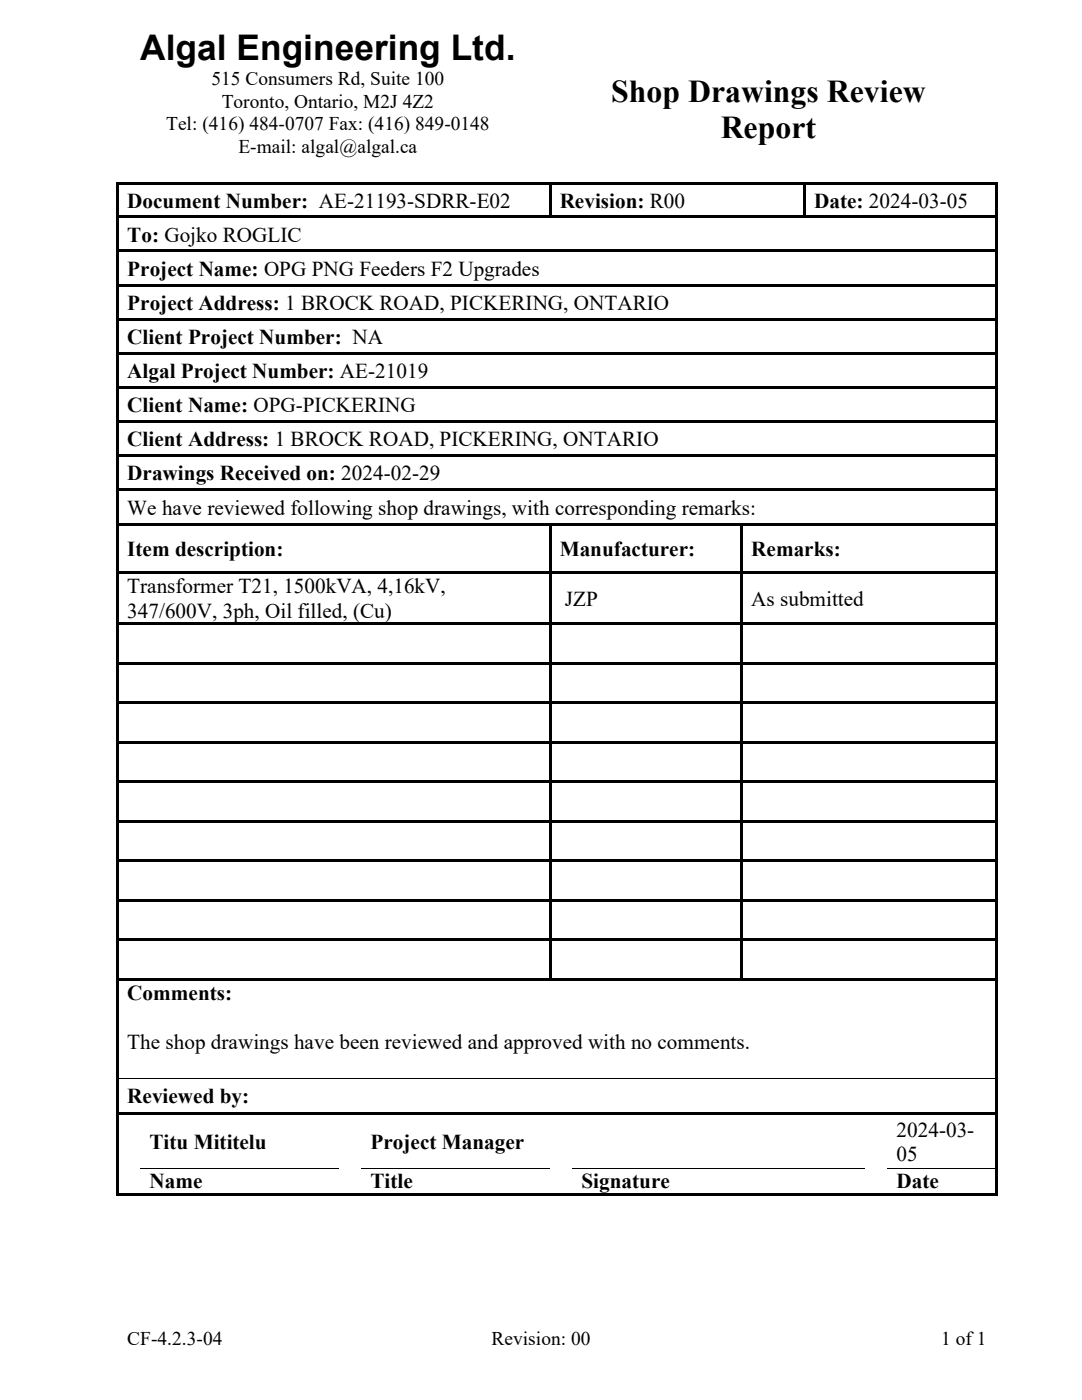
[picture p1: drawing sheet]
<svg xmlns="http://www.w3.org/2000/svg" width="216mm" height="279mm" viewBox="0 0 216 279" stroke-linecap="round" stroke-linejoin="round" font-family="sans-serif">
<defs><g id="words">
<text font-size="7" x="28" y="12">Algal Engineering Ltd.</text>
<g font-size="6.3">
<text x="121.9" y="20.3">Shop Drawings Review</text>
<text x="143.8" y="27.6">Report</text>
</g>
<g font-size="4.2">
<text x="25.4" y="41.4">Document Number: AE-21193-SDRR-E02</text>
<text x="111.7" y="41.4">Revision: R00</text>
<text x="162.5" y="41.4">Date: 2024-03-05</text>
<text x="25.4" y="48.2">To: Gojko ROGLIC</text>
<text x="25.4" y="55">Project Name: OPG PNG Feeders F2 Upgrades</text>
<text x="25.4" y="61.8">Project Address: 1 BROCK ROAD, PICKERING, ONTARIO</text>
<text x="25.4" y="68.6">Client Project Number: NA</text>
<text x="25.4" y="75.4">Algal Project Number: AE-21019</text>
<text x="25.4" y="82.2">Client Name: OPG-PICKERING</text>
<text x="25.4" y="89">Client Address: 1 BROCK ROAD, PICKERING, ONTARIO</text>
<text x="25.4" y="95.8">Drawings Received on: 2024-02-29</text>
<text x="25.4" y="102.7">We have reviewed following shop drawings, with corresponding remarks:</text>
<text x="25.4" y="111">Item description:</text>
<text x="111.7" y="111">Manufacturer:</text>
<text x="149.9" y="111">Remarks:</text>
<text x="25.4" y="118.4">Transformer T21, 1500kVA, 4,16kV,</text>
<text x="25.4" y="123.3">347/600V, 3ph, Oil filled, (Cu)</text>
<text x="112.7" y="120.8">JZP</text>
<text x="149.9" y="120.8">As submitted</text>
<text x="25.4" y="199.6">Comments:</text>
<text x="25.4" y="209.4">The shop drawings have been reviewed and approved with no comments.</text>
<text x="25.4" y="220.2">Reviewed by:</text>
<text x="178.9" y="226.9">2024-03-</text>
<text x="29.8" y="229.3">Titu Mititelu</text>
<text x="73.9" y="229.3">Project Manager</text>
<text x="178.9" y="231.8">05</text>
<text x="29.8" y="237.2">Name</text>
<text x="73.9" y="237.2">Title</text>
<text x="116" y="237.2">Signature</text>
<text x="178.9" y="237.2">Date</text>
</g>
<g font-size="3.9">
<text x="42.2" y="17.1">515 Consumers Rd, Suite 100</text>
<text x="44.2" y="21.5">Toronto, Ontario, M2J 4Z2</text>
<text x="33.1" y="26">Tel: (416) 484-0707 Fax: (416) 849-0148</text>
<text x="47.6" y="30.4">E-mail: algal@algal.ca</text>
<text x="25.4" y="268.4">CF-4.2.3-04</text>
<text x="98.1" y="268.4">Revision: 00</text>
<text x="187.8" y="268.4">1 of 1</text>
</g>
</g></defs>
<path d="M19.2 3.9h92.5v31.3h-92.5z" fill="none" stroke="#fff" stroke-width=".26"/>
<path d="M109.3 13h88.1v33h-88.1z" fill="#fff"/>
<path d="M109.3 13h88.1v33h-88.1z" fill="none" stroke="#fff" stroke-width=".26"/>
<g fill="#000">
<path d="M23.2 36.3h.5v.5h-.5zM23.2 36.3h175.9v.5h-175.9zM198.5 36.3h.6v.5h-.6zM23.2 36.8h.5v6.2h-.5zM23.2 43h175.9v.6h-175.9zM23.2 43.6h.5v6.2h-.5zM23.2 49.8h175.9v.6h-175.9zM23.2 50.4h.5v6.2h-.5zM23.2 56.6h175.9v.6h-175.9zM109.5 36.8h.5v6.2h-.5zM160.3 36.8h.5v6.2h-.5zM198.5 36.8h.6v6.2h-.6z"/>
<path d="M198.5 43.6h.6v6.2h-.6zM198.5 50.4h.6v6.2h-.6zM23.2 57.2h.5v6.2h-.5zM23.2 63.4h175.9v.5h-175.9zM23.2 63.9h.5v6.3h-.5zM23.2 70.2h175.9v.5h-175.9zM23.2 70.7h.5v6.3h-.5zM23.2 77h175.9v.5h-175.9zM198.5 57.2h.6v6.2h-.6zM198.5 63.9h.6v6.3h-.6zM198.5 70.7h.6v6.3h-.6zM23.2 77.5h.5v6.3h-.5z"/>
<path d="M23.2 83.8h175.9v.5h-175.9zM23.2 84.3h.5v6.3h-.5zM23.2 90.6h175.9v.5h-175.9zM23.2 91.1h.5v6.3h-.5zM23.2 97.4h175.9v.5h-175.9zM198.5 77.5h.6v6.3h-.6zM198.5 84.3h.6v6.3h-.6zM198.5 91.1h.6v6.3h-.6zM23.2 97.9h.5v6.6h-.5zM23.2 104.5h125.1v.5h-125.1zM23.2 105h.5v8.9h-.5zM23.2 113.9h125.1v.6h-125.1z"/>
<path d="M109.5 105h.5v8.9h-.5zM147.7 105h.6v8.9h-.6zM148.3 104.5h50.2v.5h-50.2zM148.3 113.9h50.2v.6h-50.2zM198.5 97.9h.6v6.6h-.6zM198.5 104.5h.6v.5h-.6zM198.5 105h.6v8.9h-.6zM198.5 113.9h.6v.6h-.6zM23.2 114.5h.5v9.7h-.5zM23.2 124.2h125.1v.5h-125.1zM23.2 124.7h.5v7.4h-.5zM23.2 132.1h125.1v.5h-125.1z"/>
<path d="M23.2 132.6h.5v7.4h-.5zM109.5 114.5h.5v9.7h-.5zM109.5 124.7h.5v7.4h-.5zM109.5 132.6h.5v7.4h-.5zM147.7 114.5h.6v9.7h-.6zM147.7 124.7h.6v7.4h-.6zM147.7 132.6h.6v7.4h-.6zM148.3 124.2h50.2v.5h-50.2zM148.3 132.1h50.2v.5h-50.2zM148.3 140h50.2v.5h-50.2zM198.5 114.5h.6v9.7h-.6zM198.5 124.2h.6v.5h-.6z"/>
<path d="M198.5 124.7h.6v7.4h-.6zM198.5 132.1h.6v.5h-.6zM198.5 132.6h.6v7.4h-.6zM23.2 140h125.1v.5h-125.1zM23.2 140.5h.5v7.3h-.5zM23.2 147.8h125.1v.6h-125.1zM23.2 148.4h.5v7.3h-.5zM23.2 155.7h125.1v.6h-125.1zM109.5 140.5h.5v7.3h-.5zM109.5 148.4h.5v7.3h-.5zM147.7 140.5h.6v7.3h-.6zM147.7 148.4h.6v7.3h-.6z"/>
<path d="M148.3 147.8h50.2v.6h-50.2zM148.3 155.7h50.2v.6h-50.2zM198.5 140h.6v.5h-.6zM198.5 140.5h.6v7.3h-.6zM198.5 147.8h.6v.6h-.6zM198.5 148.4h.6v7.3h-.6zM198.5 155.7h.6v.6h-.6zM23.2 156.3h.5v7.3h-.5zM23.2 163.6h125.1v.5h-125.1zM23.2 164.1h.5v7.4h-.5zM23.2 171.5h125.1v.5h-125.1zM23.2 172h.5v7.4h-.5z"/>
<path d="M23.2 179.4h125.1v.5h-125.1zM109.5 156.3h.5v7.3h-.5zM109.5 164.1h.5v7.4h-.5zM109.5 172h.5v7.4h-.5zM147.7 156.3h.6v7.3h-.6zM147.7 164.1h.6v7.4h-.6zM147.7 172h.6v7.4h-.6zM148.3 163.6h50.2v.5h-50.2zM148.3 171.5h50.2v.5h-50.2zM148.3 179.4h50.2v.5h-50.2zM198.5 156.3h.6v7.3h-.6zM198.5 163.6h.6v.5h-.6z"/>
<path d="M198.5 164.1h.6v7.4h-.6zM198.5 171.5h.6v.5h-.6zM198.5 172h.6v7.4h-.6zM198.5 179.4h.6v.5h-.6zM23.2 179.9h.5v7.4h-.5zM23.2 187.3h125.1v.5h-125.1zM23.2 187.8h.5v7.4h-.5zM23.2 195.2h125.1v.5h-125.1zM109.5 179.9h.5v7.4h-.5zM109.5 187.8h.5v7.4h-.5zM147.7 179.9h.6v7.4h-.6zM147.7 187.8h.6v7.4h-.6z"/>
<path d="M148.3 187.3h50.2v.5h-50.2zM148.3 195.2h50.2v.5h-50.2zM198.5 179.9h.6v7.4h-.6zM198.5 187.3h.6v.5h-.6zM198.5 187.8h.6v7.4h-.6zM198.5 195.2h.6v.5h-.6zM23.2 195.7h.5v19.5h-.5zM198.5 195.7h.6v19.5h-.6zM23.2 215.3h.5v6.7h-.5zM23.2 222h175.9v.5h-175.9zM23.2 222.5h.5v10.6h-.5zM23.2 233.1l.5 .1z"/>
<path d="M23.2 233.2h.5v5.4h-.5zM23.2 238.1h4.7v.5h-4.7zM27.7 238.1h39.9v.5h-39.9zM67.3 238.1h4.7v.5h-4.7zM71.8 238.1h37.8v.5h-37.8zM109.3 238.1h4.9v.5h-4.9zM113.9 238.1h58.6v.5h-58.6zM172.2 238.1h4.8v.5h-4.8zM176.7 238.1h17.5v.5h-17.5zM193.9 238.1h4.6v.5h-4.6zM198.5 215.3h.6v6.7h-.6zM198.5 222.5h.6v10.6h-.6z"/>
<path d="M198.5 233.2h.6v5.4h-.6zM198.5 238.1h.6v.5h-.6z"/>
</g>
<path d="M23.2 215.2h175.9M27.9 233.1h39.7M72 233.1h37.6M114.2 233.1h58.3M177 233.1h22.1" fill="none" stroke="#000" stroke-width=".2"/>
<use href="#words"/>
</svg>
